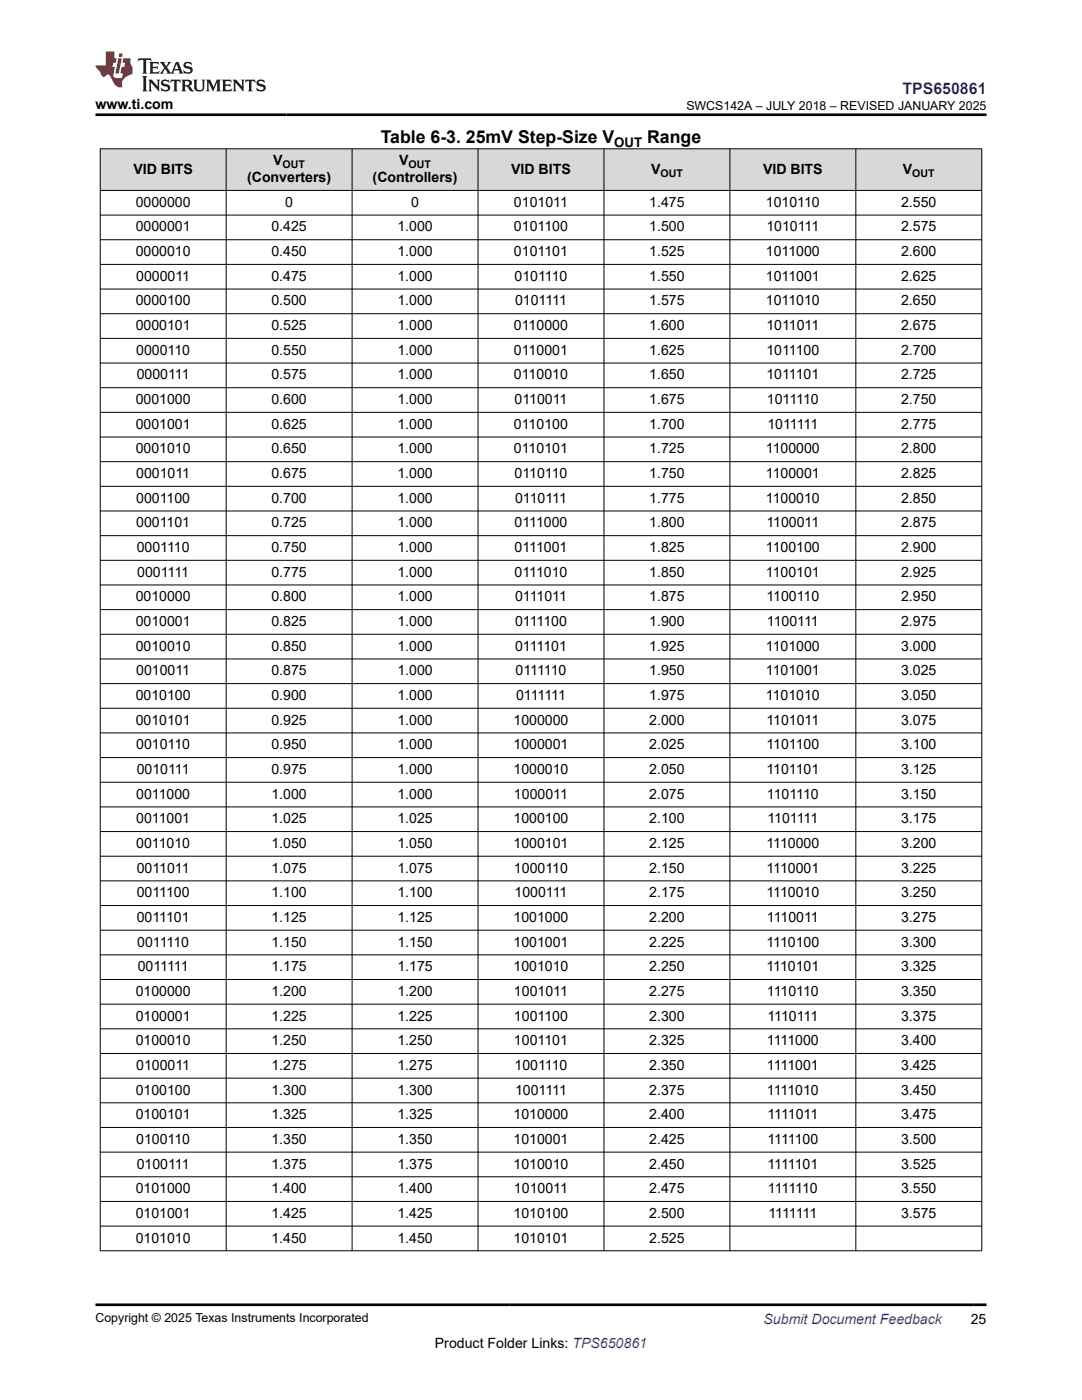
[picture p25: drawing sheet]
<svg xmlns="http://www.w3.org/2000/svg" width="216mm" height="279mm" viewBox="0 0 216 279" stroke-linecap="round" stroke-linejoin="round" font-family="sans-serif">
<defs><g id="words">
<g font-size="3.5">
<text x="76" y="28.5">Table 6-3. 25mV Step-Size V</text>
<text x="129.1" y="28.5">Range</text>
</g>
<text font-size="3.2" fill="#00f" x="180.1" y="18.7">TPS650861</text>
<g font-size="2.8">
<text x="19" y="21.8">www.ti.com</text>
<text x="26.6" y="34.7">VID BITS</text>
<text x="54.5" y="33">V</text>
<text x="79.6" y="33">V</text>
<text x="102" y="34.7">VID BITS</text>
<text x="129.9" y="34.7">V</text>
<text x="152.2" y="34.7">VID BITS</text>
<text x="180.2" y="34.7">V</text>
<text x="27.1" y="41.3">0000000</text>
<text x="49.3" y="36.4">(Converters)</text>
<text x="56.9" y="41.3">0</text>
<text x="74.4" y="36.4">(Controllers)</text>
<text x="82" y="41.3">0</text>
<text x="102.6" y="41.3">0101011</text>
<text x="129.5" y="41.3">1.475</text>
<text x="152.8" y="41.3">1010110</text>
<text x="179.8" y="41.3">2.550</text>
<text x="27.1" y="46.2">0000001</text>
<text x="54.2" y="46.2">0.425</text>
<text x="79.3" y="46.2">1.000</text>
<text x="102.6" y="46.2">0101100</text>
<text x="129.5" y="46.2">1.500</text>
<text x="152.9" y="46.2">1010111</text>
<text x="179.8" y="46.2">2.575</text>
<text x="27.1" y="51.1">0000010</text>
<text x="54.2" y="51.1">0.450</text>
<text x="79.3" y="51.1">1.000</text>
<text x="102.6" y="51.1">0101101</text>
<text x="129.5" y="51.1">1.525</text>
<text x="152.8" y="51.1">1011000</text>
<text x="179.8" y="51.1">2.600</text>
<text x="27.2" y="56">0000011</text>
<text x="54.2" y="56">0.475</text>
<text x="79.3" y="56">1.000</text>
<text x="102.7" y="56">0101110</text>
<text x="129.5" y="56">1.550</text>
<text x="152.8" y="56">1011001</text>
<text x="179.8" y="56">2.625</text>
<text x="27.1" y="61">0000100</text>
<text x="27.1" y="65.9">0000101</text>
<text x="54.2" y="61">0.500</text>
<text x="54.2" y="65.9">0.525</text>
<text x="79.3" y="61">1.000</text>
<text x="79.3" y="65.9">1.000</text>
<text x="102.6" y="65.9">0110000</text>
<text x="102.8" y="61">0101111</text>
<text x="129.5" y="61">1.575</text>
<text x="129.5" y="65.9">1.600</text>
<text x="152.8" y="61">1011010</text>
<text x="152.9" y="65.9">1011011</text>
<text x="179.8" y="61">2.650</text>
<text x="179.8" y="65.9">2.675</text>
<text x="27.2" y="70.8">0000110</text>
<text x="54.2" y="70.8">0.550</text>
<text x="79.3" y="70.8">1.000</text>
<text x="102.6" y="70.8">0110001</text>
<text x="129.5" y="70.8">1.625</text>
<text x="152.9" y="70.8">1011100</text>
<text x="179.8" y="70.8">2.700</text>
<text x="27.3" y="75.7">0000111</text>
<text x="54.2" y="75.7">0.575</text>
<text x="79.3" y="75.7">1.000</text>
<text x="102.6" y="75.7">0110010</text>
<text x="129.5" y="75.7">1.650</text>
<text x="152.9" y="75.7">1011101</text>
<text x="179.8" y="75.7">2.725</text>
<text x="27.1" y="80.6">0001000</text>
<text x="54.2" y="80.6">0.600</text>
<text x="79.3" y="80.6">1.000</text>
<text x="102.7" y="80.6">0110011</text>
<text x="129.5" y="80.6">1.675</text>
<text x="153" y="80.6">1011110</text>
<text x="179.8" y="80.6">2.750</text>
<text x="27.1" y="85.6">0001001</text>
<text x="54.2" y="85.6">0.625</text>
<text x="79.3" y="85.6">1.000</text>
<text x="102.6" y="85.6">0110100</text>
<text x="129.5" y="85.6">1.700</text>
<text x="153.1" y="85.6">1011111</text>
<text x="179.8" y="85.6">2.775</text>
<text x="27.1" y="90.5">0001010</text>
<text x="27.2" y="95.4">0001011</text>
<text x="54.2" y="90.5">0.650</text>
<text x="54.2" y="95.4">0.675</text>
<text x="79.3" y="90.5">1.000</text>
<text x="79.3" y="95.4">1.000</text>
<text x="102.6" y="90.5">0110101</text>
<text x="102.7" y="95.4">0110110</text>
<text x="129.5" y="90.5">1.725</text>
<text x="129.5" y="95.4">1.750</text>
<text x="152.8" y="90.5">1100000</text>
<text x="152.8" y="95.4">1100001</text>
<text x="179.8" y="90.5">2.800</text>
<text x="179.8" y="95.4">2.825</text>
<text x="27.2" y="100.3">0001100</text>
<text x="54.2" y="100.3">0.700</text>
<text x="79.3" y="100.3">1.000</text>
<text x="102.8" y="100.3">0110111</text>
<text x="129.5" y="100.3">1.775</text>
<text x="152.8" y="100.3">1100010</text>
<text x="179.8" y="100.3">2.850</text>
<text x="27.2" y="105.3">0001101</text>
<text x="54.2" y="105.3">0.725</text>
<text x="79.3" y="105.3">1.000</text>
<text x="102.7" y="105.3">0111000</text>
<text x="129.5" y="105.3">1.800</text>
<text x="152.9" y="105.3">1100011</text>
<text x="179.8" y="105.3">2.875</text>
<text x="27.3" y="110.2">0001110</text>
<text x="54.2" y="110.2">0.750</text>
<text x="79.3" y="110.2">1.000</text>
<text x="102.7" y="110.2">0111001</text>
<text x="129.5" y="110.2">1.825</text>
<text x="152.8" y="110.2">1100100</text>
<text x="179.8" y="110.2">2.900</text>
<text x="27.4" y="115.1">0001111</text>
<text x="54.2" y="115.1">0.775</text>
<text x="79.3" y="115.1">1.000</text>
<text x="102.7" y="115.1">0111010</text>
<text x="129.5" y="115.1">1.850</text>
<text x="152.8" y="115.1">1100101</text>
<text x="179.8" y="115.1">2.925</text>
<text x="27.1" y="120">0010000</text>
<text x="27.1" y="124.9">0010001</text>
<text x="54.2" y="120">0.800</text>
<text x="54.2" y="124.9">0.825</text>
<text x="79.3" y="120">1.000</text>
<text x="79.3" y="124.9">1.000</text>
<text x="102.8" y="120">0111011</text>
<text x="102.8" y="124.9">0111100</text>
<text x="129.5" y="120">1.875</text>
<text x="129.5" y="124.9">1.900</text>
<text x="152.9" y="120">1100110</text>
<text x="153" y="124.9">1100111</text>
<text x="179.8" y="120">2.950</text>
<text x="179.8" y="124.9">2.975</text>
<text x="27.1" y="129.9">0010010</text>
<text x="54.2" y="129.9">0.850</text>
<text x="79.3" y="129.9">1.000</text>
<text x="102.8" y="129.9">0111101</text>
<text x="129.5" y="129.9">1.925</text>
<text x="152.8" y="129.9">1101000</text>
<text x="179.8" y="129.9">3.000</text>
<text x="27.2" y="134.8">0010011</text>
<text x="54.2" y="134.8">0.875</text>
<text x="79.3" y="134.8">1.000</text>
<text x="102.9" y="134.8">0111110</text>
<text x="129.5" y="134.8">1.950</text>
<text x="152.8" y="134.8">1101001</text>
<text x="179.8" y="134.8">3.025</text>
<text x="27.1" y="139.7">0010100</text>
<text x="54.2" y="139.7">0.900</text>
<text x="79.3" y="139.7">1.000</text>
<text x="103" y="139.7">0111111</text>
<text x="129.5" y="139.7">1.975</text>
<text x="152.8" y="139.7">1101010</text>
<text x="179.8" y="139.7">3.050</text>
<text x="27.1" y="144.6">0010101</text>
<text x="27.2" y="149.5">0010110</text>
<text x="54.2" y="144.6">0.925</text>
<text x="54.2" y="149.5">0.950</text>
<text x="79.3" y="144.6">1.000</text>
<text x="79.3" y="149.5">1.000</text>
<text x="102.5" y="144.6">1000000</text>
<text x="102.5" y="149.5">1000001</text>
<text x="129.5" y="144.6">2.000</text>
<text x="129.5" y="149.5">2.025</text>
<text x="152.9" y="144.6">1101011</text>
<text x="152.9" y="149.5">1101100</text>
<text x="179.8" y="144.6">3.075</text>
<text x="179.8" y="149.5">3.100</text>
<text x="27.3" y="154.5">0010111</text>
<text x="54.2" y="154.5">0.975</text>
<text x="79.3" y="154.5">1.000</text>
<text x="102.5" y="154.5">1000010</text>
<text x="129.5" y="154.5">2.050</text>
<text x="152.9" y="154.5">1101101</text>
<text x="179.8" y="154.5">3.125</text>
<text x="27.2" y="159.4">0011000</text>
<text x="54.2" y="159.4">1.000</text>
<text x="79.3" y="159.4">1.000</text>
<text x="102.6" y="159.4">1000011</text>
<text x="129.5" y="159.4">2.075</text>
<text x="153" y="159.4">1101110</text>
<text x="179.8" y="159.4">3.150</text>
<text x="27.2" y="164.3">0011001</text>
<text x="54.2" y="164.3">1.025</text>
<text x="79.3" y="164.3">1.025</text>
<text x="102.5" y="164.3">1000100</text>
<text x="129.5" y="164.3">2.100</text>
<text x="153.1" y="164.3">1101111</text>
<text x="179.8" y="164.3">3.175</text>
<text x="27.2" y="169.2">0011010</text>
<text x="54.2" y="169.2">1.050</text>
<text x="79.3" y="169.2">1.050</text>
<text x="102.5" y="169.2">1000101</text>
<text x="129.5" y="169.2">2.125</text>
<text x="152.9" y="169.2">1110000</text>
<text x="179.8" y="169.2">3.200</text>
<text x="27.3" y="174.2">0011011</text>
<text x="27.3" y="179.1">0011100</text>
<text x="54.2" y="174.2">1.075</text>
<text x="54.2" y="179.1">1.100</text>
<text x="79.3" y="174.2">1.075</text>
<text x="79.3" y="179.1">1.100</text>
<text x="102.6" y="174.2">1000110</text>
<text x="102.7" y="179.1">1000111</text>
<text x="129.5" y="174.2">2.150</text>
<text x="129.5" y="179.1">2.175</text>
<text x="152.9" y="174.2">1110001</text>
<text x="152.9" y="179.1">1110010</text>
<text x="179.8" y="174.2">3.225</text>
<text x="179.8" y="179.1">3.250</text>
<text x="27.3" y="184">0011101</text>
<text x="54.2" y="184">1.125</text>
<text x="79.3" y="184">1.125</text>
<text x="102.5" y="184">1001000</text>
<text x="129.5" y="184">2.200</text>
<text x="153" y="184">1110011</text>
<text x="179.8" y="184">3.275</text>
<text x="27.4" y="188.9">0011110</text>
<text x="54.2" y="188.9">1.150</text>
<text x="79.3" y="188.9">1.150</text>
<text x="102.5" y="188.9">1001001</text>
<text x="129.5" y="188.9">2.225</text>
<text x="152.9" y="188.9">1110100</text>
<text x="179.8" y="188.9">3.300</text>
<text x="27.5" y="193.8">0011111</text>
<text x="54.2" y="193.8">1.175</text>
<text x="79.3" y="193.8">1.175</text>
<text x="102.5" y="193.8">1001010</text>
<text x="129.5" y="193.8">2.250</text>
<text x="152.9" y="193.8">1110101</text>
<text x="179.8" y="193.8">3.325</text>
<text x="27.1" y="198.8">0100000</text>
<text x="27.1" y="203.7">0100001</text>
<text x="54.2" y="198.8">1.200</text>
<text x="54.2" y="203.7">1.225</text>
<text x="79.3" y="198.8">1.200</text>
<text x="79.3" y="203.7">1.225</text>
<text x="102.6" y="198.8">1001011</text>
<text x="102.6" y="203.7">1001100</text>
<text x="129.5" y="198.8">2.275</text>
<text x="129.5" y="203.7">2.300</text>
<text x="153" y="198.8">1110110</text>
<text x="153.1" y="203.7">1110111</text>
<text x="179.8" y="198.8">3.350</text>
<text x="179.8" y="203.7">3.375</text>
<text x="27.1" y="208.6">0100010</text>
<text x="54.2" y="208.6">1.250</text>
<text x="79.3" y="208.6">1.250</text>
<text x="102.6" y="208.6">1001101</text>
<text x="129.5" y="208.6">2.325</text>
<text x="153" y="208.6">1111000</text>
<text x="179.8" y="208.6">3.400</text>
<text x="27.2" y="213.5">0100011</text>
<text x="54.2" y="213.5">1.275</text>
<text x="79.3" y="213.5">1.275</text>
<text x="102.7" y="213.5">1001110</text>
<text x="129.5" y="213.5">2.350</text>
<text x="153" y="213.5">1111001</text>
<text x="179.8" y="213.5">3.425</text>
<text x="27.1" y="218.4">0100100</text>
<text x="54.2" y="218.4">1.300</text>
<text x="79.3" y="218.4">1.300</text>
<text x="102.8" y="218.4">1001111</text>
<text x="129.5" y="218.4">2.375</text>
<text x="153" y="218.4">1111010</text>
<text x="179.8" y="218.4">3.450</text>
<text x="27.1" y="223.4">0100101</text>
<text x="54.2" y="223.4">1.325</text>
<text x="79.3" y="223.4">1.325</text>
<text x="102.5" y="223.4">1010000</text>
<text x="129.5" y="223.4">2.400</text>
<text x="153.1" y="223.4">1111011</text>
<text x="179.8" y="223.4">3.475</text>
<text x="27.2" y="228.3">0100110</text>
<text x="27.3" y="233.2">0100111</text>
<text x="54.2" y="228.3">1.350</text>
<text x="54.2" y="233.2">1.375</text>
<text x="79.3" y="228.3">1.350</text>
<text x="79.3" y="233.2">1.375</text>
<text x="102.5" y="228.3">1010001</text>
<text x="102.5" y="233.2">1010010</text>
<text x="129.5" y="228.3">2.425</text>
<text x="129.5" y="233.2">2.450</text>
<text x="153.1" y="228.3">1111100</text>
<text x="153.1" y="233.2">1111101</text>
<text x="179.8" y="228.3">3.500</text>
<text x="179.8" y="233.2">3.525</text>
<text x="27.1" y="238.1">0101000</text>
<text x="54.2" y="238.1">1.400</text>
<text x="79.3" y="238.1">1.400</text>
<text x="102.6" y="238.1">1010011</text>
<text x="129.5" y="238.1">2.475</text>
<text x="153.2" y="238.1">1111110</text>
<text x="179.8" y="238.1">3.550</text>
<text x="27.1" y="243">0101001</text>
<text x="54.2" y="243">1.425</text>
<text x="79.3" y="243">1.425</text>
<text x="102.5" y="243">1010100</text>
<text x="129.5" y="243">2.500</text>
<text x="153.3" y="243">1111111</text>
<text x="179.8" y="243">3.575</text>
<text x="27.1" y="248">0101010</text>
<text x="54.2" y="248">1.450</text>
<text x="79.3" y="248">1.450</text>
<text x="102.5" y="248">1010101</text>
<text x="129.5" y="248">2.525</text>
<text x="86.8" y="269">Product Folder Links: TPS650861</text>
<text x="193.7" y="264.2">25</text>
</g>
<text font-size="2.8" fill="#00f" x="152.4" y="264.2">Submit Document Feedback</text>
<text font-size="2.6" x="122.6" y="29.2">OUT</text>
<g font-size="2.5">
<text x="137" y="21.9">SWCS142A – JULY 2018 – REVISED JANUARY 2025</text>
<text x="19" y="263.9">Copyright © 2025 Texas Instruments Incorporated</text>
</g>
<g font-size="2.1">
<text x="56.4" y="33.5">OUT</text>
<text x="81.5" y="33.5">OUT</text>
<text x="131.8" y="35.2">OUT</text>
<text x="182" y="35.2">OUT</text>
</g>
</g></defs>
<g fill="#d8d8d8">
<path d="M20 29.7h175.9v8.3h-175.9z" fill-rule="evenodd"/>
<path d="M20.1 29.8h25v8.1h-25z" fill-rule="evenodd"/>
<path d="M45.2 29.8h25v8.1h-25z" fill-rule="evenodd"/>
<path d="M70.3 29.8h25v8.1h-25z" fill-rule="evenodd"/>
<path d="M95.4 29.8h25.1v8.1h-25.1z" fill-rule="evenodd"/>
<path d="M120.6 29.8h25v8.1h-25z" fill-rule="evenodd"/>
<path d="M145.7 29.8h25v8.1h-25z" fill-rule="evenodd"/>
<path d="M170.8 29.8h25v8.1h-25z" fill-rule="evenodd"/>
</g>
<g fill="none" stroke="#000" stroke-width=".2">
<path d="M19.9 29.7h176.1M19.9 38h176.1M20 29.6v220.1M45.1 29.6v220.1M70.3 29.6v220.1M95.4 29.6v220.1M120.5 29.6v220.1M145.6 29.6v220.1M170.8 29.6v220.1M195.9 29.6v220.1M19.9 42.9h176.1M19.9 47.8h176.1"/>
<path d="M19.9 52.8h176.1M19.9 57.7h176.1M19.9 62.6h176.1M19.9 67.5h176.1M19.9 72.5h176.1M19.9 77.4h176.1M19.9 82.3h176.1M19.9 87.2h176.1M19.9 92.1h176.1M19.9 97.1h176.1M19.9 102h176.1M19.9 106.9h176.1"/>
<path d="M19.9 111.8h176.1M19.9 116.7h176.1M19.9 121.7h176.1M19.9 126.6h176.1M19.9 131.5h176.1M19.9 136.4h176.1M19.9 141.3h176.1M19.9 146.3h176.1M19.9 151.2h176.1M19.9 156.1h176.1M19.9 161h176.1M19.9 166h176.1"/>
<path d="M19.9 170.9h176.1M19.9 175.8h176.1M19.9 180.7h176.1M19.9 185.6h176.1M19.9 190.6h176.1M19.9 195.5h176.1M19.9 200.4h176.1M19.9 205.3h176.1M19.9 210.2h176.1M19.9 215.2h176.1M19.9 220.1h176.1M19.9 225h176.1"/>
<path d="M19.9 229.9h176.1M19.9 234.9h176.1M19.9 239.8h176.1M19.9 244.7h176.1M19.9 249.6h176.1"/>
</g>
<path d="M27.7 11.6l-.2 .6 .5-.2h.6v.1v2.2l-.2 .4h1l-.2-.4v-2.2v-.1h.5l.5 .2-.1-.6zM29.8 12.4l.2 .3v1.6l-.2 .4h1.9l.1-.6a1.08 1.08 0 0 1-1.3 .2v-.7h.6l.4 .2v-.7l-.4 .2h-.6v-.5l.2-.2a1 1 0 0 1 1 .3l-.1-.5zM31.8 12.4l1 1.1-1 1.2h.9l-.2-.2 .4-.8 .5 .8-.2 .2h1.6l-.2-.2 .1-.5h1l.1 .5-.1 .2h.9l-.2-.4-.8-1.9h-.5l-1 2.1-.8-1.1 .9-1h-.8l.2 .2-.5 .6-.3-.6 .1-.2zM35.2 12.8l.4 1h-.8zM36.8 12.5a.65 .65 0 0 0-.2 .7 .65 .65 0 0 0 .6 .5l.7 .1 .1 .3a.79 .79 0 0 1-.7 .4 .79 .79 0 0 1-.7-.5l.1 .7 .2-.1a.93 .93 0 0 0 1.1 0 .93 .93 0 0 0 .4-.9 1.46 1.46 0 0 0-1.2-.6l-.1-.3a1.09 1.09 0 0 1 1.2 .2l-.2-.6-.1 .1-.6-.2zM28.4 15.2l.2 .4v2.2l-.2 .4h1l-.2-.4v-2.2l.2-.4zM29.6 15.9l.2 .4v1.5l-.2 .4h.8l-.3-.4v-1.3l1.7 1.8v-2l.2-.4h-.8l.2 .2 .1 1.1-1.2-1.3zM32.3 16a.65 .65 0 0 0-.2 .8 .65 .65 0 0 0 .7 .4l.6 .2 .1 .2a.79 .79 0 0 1-.7 .4 .79 .79 0 0 1-.7-.5l.1 .7 .2-.1a.93 .93 0 0 0 1.1 .1 .93 .93 0 0 0 .4-1 1.46 1.46 0 0 0-1.2-.5l-.1-.4a1.09 1.09 0 0 1 1.2 .2l-.2-.6-.1 .1-.6-.1zM34.1 15.9l-.1 .6a.63 .63 0 0 1 .7-.3l.1 1.6-.3 .4h1l-.2-.4v-1.6a.66 .66 0 0 1 .8 .3l-.1-.6zM36.2 15.9l.2 .4v1.5l-.2 .4h.9l-.2-.2v-.7h.5l.1 .2a.79 .79 0 0 0 1.2 .6l-1-.9a.61 .61 0 0 0 .6-.6 .61 .61 0 0 0-.5-.7zM36.9 16.2h.2a.47 .47 0 0 1 .5 .1 .47 .47 0 0 1 .1 .5l-.2 .1-.6 .1zM38.5 15.9l.2 .2a2.27 2.27 0 0 0 .4 2 1.04 1.04 0 0 0 1.7-.7v-1.3l.2-.2h-.8l.2 .4v1.1a.6 .6 0 0 1-.6 .6 .6 .6 0 0 1-.6-.6v-1.1l.3-.4zM41.1 15.9l.2 .4v1.5l-.2 .4h.7l-.2-.4v-1.4l.9 1.9 .8-1.9v1.4l-.2 .4h1l-.3-.4v-1.5l.3-.4h-.8l-.7 1.5-.7-1.5zM44.3 15.9l.2 .4v1.5l-.2 .4h1.9l.1-.6a1.09 1.09 0 0 1-1.3 .2v-.7h.6l.4 .2v-.6l-.4 .2h-.6v-.6l.2-.1a1.01 1.01 0 0 1 1 .3l-.1-.6zM46.4 15.9l.3 .4v1.5l-.3 .4h.8l-.2-.4v-1.3l1.6 1.8v-2l.2-.4h-.7l.2 .2v1.1l-1.2-1.3zM49 15.9l-.1 .6a.63 .63 0 0 1 .8-.3v1.6l-.3 .4h1l-.2-.4v-1.6a.66 .66 0 0 1 .8 .3l-.1-.6zM51.4 16a.65 .65 0 0 0-.2 .8 .65 .65 0 0 0 .6 .4l.6 .2 .2 .2a.79 .79 0 0 1-.8 .4 .79 .79 0 0 1-.6-.5l.1 .7 .2-.1a.93 .93 0 0 0 1 .1 .93 .93 0 0 0 .5-1 1.46 1.46 0 0 0-1.3-.5l-.1-.4a1.09 1.09 0 0 1 1.3 .2l-.2-.6-.2 .1-.5-.1z" fill="#231f20"/>
<path d="M21.1 10.3v2.7h-2.1l.1 .4 .9 1a.95 .95 0 0 0 .9 .9 .59 .59 0 0 1 .6-.4 .59 .59 0 0 1 .5 .3l.4 .8a1.59 1.59 0 0 0 2.1 1.4 1.61 1.61 0 0 1 1-2.3l1-.3-.1-1.5a1.59 1.59 0 0 1-.4-1.7h-1.4l-.2 .9h.5l-.1 .9h-.5l-.2 .9v.3l.4 .1-.2 .9h-.6a.73 .73 0 0 1-1.1-.7l.3-1.5h-.5l.2-.9h.5l.2-.9h-.5v-1.3zM23.6 11.6l-.6 3.1h.7l.6-3.1zM23.8 10.7l-.1 .6h.7l.1-.6z" fill="#ed1c24"/>
<path d="M19 22.9h177.8M19 260.4h177.8" fill="none" stroke="#000" stroke-width=".53"/>
<use href="#words"/>
</svg>
